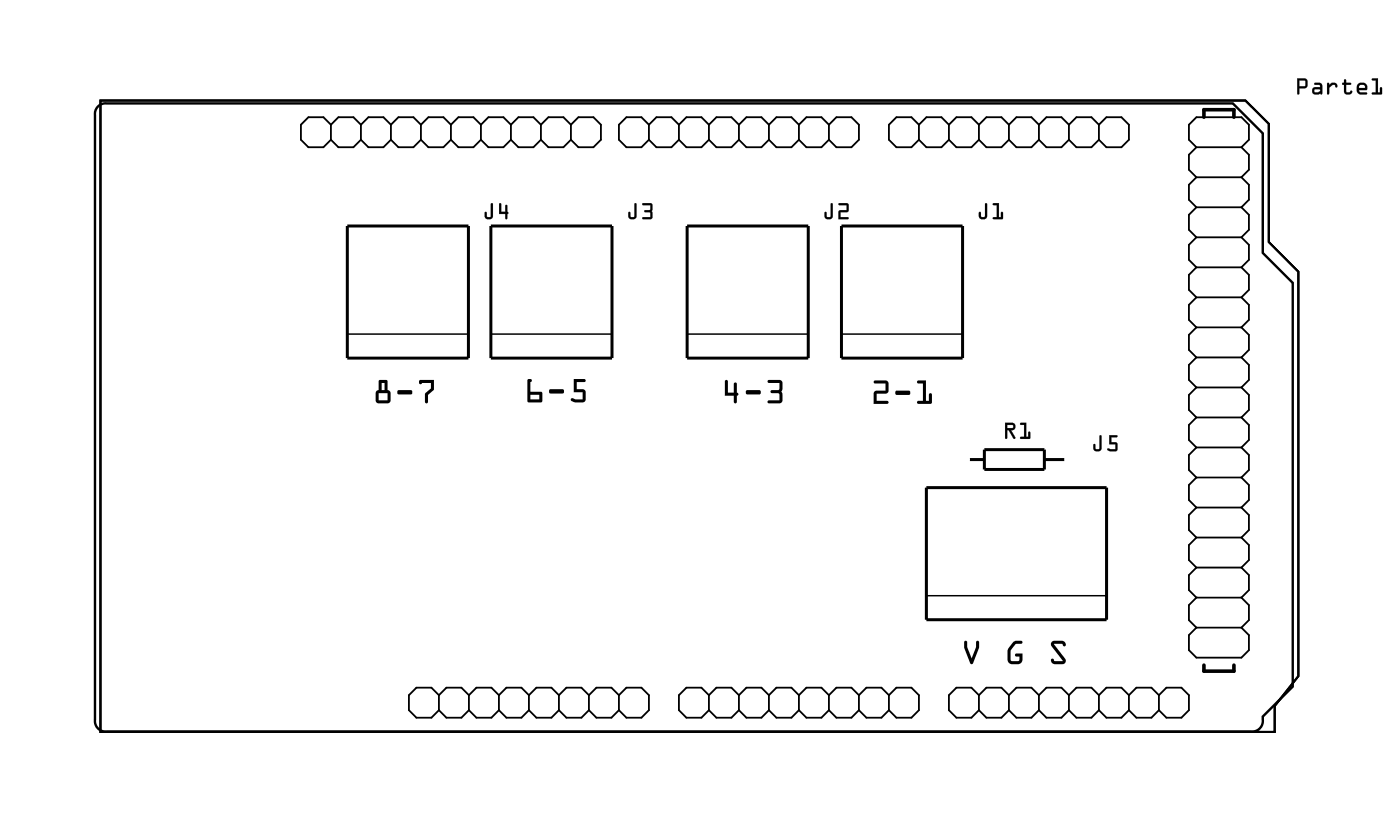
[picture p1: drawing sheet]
<svg xmlns="http://www.w3.org/2000/svg" width="119mm" height="71mm" viewBox="0 0 119 71" stroke-linecap="round" stroke-linejoin="round" font-family="sans-serif">
<path d="M8.5 8.5h97l2 2v10l2.5 2.5v34.2l-2 2.5v2.3h-99.5zM8.6 8.6h96.8l2 1.9v10l2.5 2.5v34.2l-2 2.5v2.2h-99.3z" fill="none" stroke="#000" stroke-width=".08"/>
<g fill="#000">
<path d="M41.6 17.2l.1 .1v1a.37 .37 0 0 1-.3 .3 .37 .37 0 0 1-.4-.3v-.3a.1 .1 0 0 1 .1-.1 .1 .1 0 0 1 .1 .1v.3h.3zM41.6 17.2v1.1l-.4 .1-.1-.5v.1l-.1 .3a.35 .35 0 0 0 .4 .2 .35 .35 0 0 0 .3-.2v-1zM42.3 17.2h.1v.7h.4v-.5a.1 .1 0 0 1 .1-.1 .1 .1 0 0 1 .1 .1v.5a.09 .09 0 0 1 .1 .1 .09 .09 0 0 1-.1 .1v.4a.1 .1 0 0 1-.1 .1 .1 .1 0 0 1-.1-.1v-.4h-.6zM42.3 17.2v.9h.5v.4h.1v-.4l.1-.1-.1-.1v-.5h-.1v.5h-.4v-.7z"/>
<path d="M41.6 17.2l.1 .1v1a.36 .36 0 0 1-.3 .3 .36 .36 0 0 1-.4-.3v-.3l.1-.1 .1 .1v.3h.4zM42.3 17.2h.1v.7h.4v-.5h.1l.1 .5v.1v.1l-.1 .4h-.1v-.4h-.5z"/>
<path d="M53.7 17.2l.2 .1v1a.37 .37 0 0 1-.4 .3 .37 .37 0 0 1-.3-.3v-.3a.1 .1 0 0 1 .1-.1 .1 .1 0 0 1 .1 .1v.3h.3zM53.7 17.2v1.1l-.3 .1-.1-.5-.1 .1v.3a.35 .35 0 0 0 .3 .2 .35 .35 0 0 0 .4-.2v-1zM54.4 17.2h.7l.2 .2-.1 .5v.5l-.1 .2h-.6a.1 .1 0 0 1-.1-.1 .1 .1 0 0 1 .1-.1h.6l-.1-.4h-.4a.1 .1 0 0 1-.1-.1 .1 .1 0 0 1 .1-.1l.4-.1 .1-.3h-.7zM54.4 17.2v.1l.7 .1-.1 .4h-.4v.1l.4 .1 .1 .4h-.6l-.1 .1h.7l.1-.1v-.5v-.6l-.1-.1z"/>
<path d="M53.7 17.2l.2 .1v1a.36 .36 0 0 1-.4 .3 .36 .36 0 0 1-.3-.3v-.3l.1-.1 .1 .1v.3h.3zM54.4 17.2h.7l.1 .1v.6v.5l-.1 .1h-.7l.1-.1h.6l-.1-.4-.4-.1h-.1l.1-.1 .4-.1 .1-.3h-.7z"/>
<path d="M70.3 17.2l.2 .1v1a.37 .37 0 0 1-.3 .3 .37 .37 0 0 1-.4-.3v-.3a.1 .1 0 0 1 .1-.1 .1 .1 0 0 1 .1 .1v.3h.3zM70.4 17.2l-.1 1.1-.3 .1-.1-.5-.1 .1v.3a.35 .35 0 0 0 .4 .2 .35 .35 0 0 0 .3-.2v-1zM71 17.2h.7l.2 .1-.1 .6-.6 .1v.4h.6a.1 .1 0 0 1 .1 .1 .1 .1 0 0 1-.1 .1h-.8v-.8h.7v-.4h-.7zM71 17.2v.1l.7 .1v.4h-.7v.7h.8v-.1h-.6v-.5h.6v-.6l-.1-.1z"/>
<path d="M70.4 17.2l.1 .1v1a.36 .36 0 0 1-.3 .3 .36 .36 0 0 1-.4-.3v-.3l.1-.1 .1 .1v.3h.3zM71 17.2h.7l.1 .1v.6l-.6 .1v.4h.6v.1h-.8v-.7h.7v-.4h-.7z"/>
<path d="M83.4 17.2l.2 .1v1a.37 .37 0 0 1-.4 .3 .37 .37 0 0 1-.3-.3v-.3a.1 .1 0 0 1 .1-.1 .1 .1 0 0 1 .1 .1v.3h.3zM83.4 17.2v1.1l-.3 .1-.1-.5-.1 .1v.3a.35 .35 0 0 0 .3 .2 .35 .35 0 0 0 .4-.2v-1zM84.1 17.2h.5v1.2h.1v-.4a.1 .1 0 0 1 .1-.1 .1 .1 0 0 1 .1 .1v.5l-.8 .1a.1 .1 0 0 1-.1-.1 .1 .1 0 0 1 .1-.1h.3v-1h-.3zM84.1 17.2v.1l.3 .1v1h-.3v.1h.8v-.6l-.1 .1v.4h-.2v-1.2z"/>
<path d="M83.4 17.2l.2 .1v1a.36 .36 0 0 1-.4 .3 .36 .36 0 0 1-.3-.3v-.3l.1-.1v.1l.1 .3h.3zM84.1 17.2h.5v1.2h.1l.1-.4 .1-.1v.6h-.8v-.1h.3v-1h-.3z"/>
<path d="M109.8 6.6h.7l.2 .3-.1 .5-.6 .1v.4a.1 .1 0 0 1-.1 .1 .1 .1 0 0 1-.1-.1zM109.8 6.6v1.3l.1 .1 .1-.1v-.4l.6-.1 .1-.5-.2-.2zM110 6.8v.5h.5v-.5zM110 6.8h.5v.5h-.5zM111.3 7h.4l.2 .1 .1 .2v.6a.09 .09 0 0 1-.1 .1 .09 .09 0 0 1-.1-.1l-.4 .1a.32 .32 0 0 1-.3-.3 .32 .32 0 0 1 .3-.3h.4l-.1-.2h-.4zM111.3 7v.2h.5v.2h-.4a.31 .31 0 0 0-.3 .3 .31 .31 0 0 0 .3 .3l.4-.1 .1 .1v-.7l-.1-.3zM111.3 7.6v.2h.3l.2-.1-.1-.1zM111.3 7.6l.4-.1 .1 .2-.2 .1h-.3zM112.4 7h.1v.2l.2-.2a.33 .33 0 0 1 .4 0 .33 .33 0 0 1 .1 .4 .14 .14 0 0 1-.2 0 .14 .14 0 0 1 0-.2h-.2l-.3 .2v.5a.1 .1 0 0 1-.1 .1 .1 .1 0 0 1-.1-.1zM112.4 7v1l.1-.1v-.5l.3-.2h.2l.2 .2a.23 .23 0 0 0 0-.3 .23 .23 0 0 0-.2-.1h-.3l-.2 .2v-.2zM113.8 6.7l.2 .1v.2h.3a.1 .1 0 0 1 .1 .1 .1 .1 0 0 1-.1 .1h-.3v.6h.2l.2-.1h.1a.21 .21 0 0 1 0 .2 .21 .21 0 0 1-.3 .1h-.2l-.2-.2v-.6h-.1l-.1-.1 .2-.1zM113.8 6.7v.3l-.2 .1v.1h.2v.5a.37 .37 0 0 0 .3 .3 .37 .37 0 0 0 .4-.2l-.1-.1-.1 .1h-.3v-.6h.3l.1-.1-.1-.1h-.3v-.2zM115 7.1l.2-.1h.3l.2 .1 .1 .2-.1 .3h-.6l.1 .2h.5a.1 .1 0 0 1 .1 .1 .1 .1 0 0 1-.1 .1h-.5l-.2-.1-.1-.2zM115 7.1l-.1 .6 .1 .2 .2 .1h.5v-.2h-.5l-.2-.1v-.1h.7v-.3l-.1-.2-.4-.1zM115.1 7.3v.1h.5l-.1-.2zM115.1 7.2h.4l.1 .3h-.6zM116.2 6.7l.5-.1v1.2h.1v-.3a.1 .1 0 0 1 .1-.1 .1 .1 0 0 1 .1 .1v.5h-.8a.1 .1 0 0 1-.1-.1 .1 .1 0 0 1 .1-.1h.3v-1h-.3zM116.2 6.7v.1h.3v1h-.3v.1l.8 .1v-.6h-.1l-.1 .4h-.1v-1.2z"/>
<path d="M109.8 6.6l.7 .1 .2 .2-.1 .5-.6 .1v.4l-.1 .1-.1-.1zM110 6.8v.5h.5v-.5zM111.3 7h.5l.2 .3-.1 .7-.1-.1-.4 .1a.32 .32 0 0 1-.3-.3 .32 .32 0 0 1 .3-.3h.4v-.2h-.5zM111.3 7.6v.2h.3l.2-.1-.1-.1zM112.4 7h.1v.2l.2-.2a.33 .33 0 0 1 .4 0 .33 .33 0 0 1 .1 .3 .12 .12 0 0 1-.1 .1 .12 .12 0 0 1-.1-.2h-.2l-.3 .2v.5l-.1 .1zM113.8 6.7l.2 .1v.2h.3l.1 .1-.1 .1h-.3v.6h.3l.1-.1h.1a.35 .35 0 0 1-.4 .3 .35 .35 0 0 1-.3-.3v-.5h-.1l-.1-.1 .2-.1zM115 7.1l.2-.1h.3l.2 .1 .1 .2-.1 .3-.6 .1 .1 .1h.5v.2h-.5l-.2-.1-.1-.2zM115.1 7.3v.1h.5l-.1-.2zM116.2 6.7l.5-.1v1.2h.1v-.4h.2v.6l-.8-.1v-.1h.3v-1h-.3z"/>
<path d="M32.1 32.2l.6-.1 .1 .1v.8l.2 .1 .1 .2v.6l-.2 .2h-.8l-.3-.1v-.7l.1-.2 .2-.1zM32.1 32.2v.8l-.2 .1-.1 .2v.7l.3 .1h.8l.2-.2v-.6l-.1-.2-.2-.1v-.8l-.1-.1zM32.1 33.3v.6h.7v-.6zM32.1 33.3h.7v.6h-.7zM32.3 32.4v.6h.3v-.6zM32.3 32.4h.3v.6h-.3zM33.7 33h1.1a.19 .19 0 0 1 .1 .2 .19 .19 0 0 1-.1 .2h-1.1l-.1-.2zM33.7 33l-.1 .2 .1 .2h1.1a.19 .19 0 0 0 .1-.2 .19 .19 0 0 0-.1-.2zM35.5 32.2l1.2-.1v.9l-.5 .4v.6a.13 .13 0 0 1-.1 .1 .13 .13 0 0 1-.1-.1v-.7l.5-.4v-.5h-.8a.13 .13 0 0 1-.1 .1 .13 .13 0 0 1-.1-.1zM35.5 32.2v.2a.13 .13 0 0 0 .1 .1 .13 .13 0 0 0 .1-.1h.8v.5l-.5 .4v.7a.13 .13 0 0 0 .1 .1 .13 .13 0 0 0 .1-.1v-.6l.5-.4v-.9z"/>
<path d="M32.1 32.2l.6-.1 .1 .1v.8l.2 .1 .1 .2v.6l-.2 .2h-.8l-.3-.1v-.7l.1-.2 .2-.1zM32.1 33.3v.6h.7v-.6zM32.3 32.4v.6h.3v-.6zM33.7 33h1.1a.19 .19 0 0 1 .1 .2 .19 .19 0 0 1-.1 .2h-1.1l-.1-.2zM35.5 32.2l1.2-.1v.9l-.5 .4v.6a.13 .13 0 0 1-.1 .1 .13 .13 0 0 1-.1-.1v-.7l.5-.4v-.5h-.8a.13 .13 0 0 1-.1 .1 .13 .13 0 0 1-.1-.1z"/>
<path d="M44.7 32.1h.2a.13 .13 0 0 1 .1 .1 .13 .13 0 0 1-.1 .1v.8h.9l.1 .1v.7l-.1 .1h-1h-.1zM44.7 32.1v1.9h.1h1l.1-.1v-.7l-.1-.1h-.9v-.8a.13 .13 0 0 0 .1-.1 .13 .13 0 0 0-.1-.1zM44.9 33.4v.4h.8v-.4zM44.9 33.4h.8v.4h-.8zM46.5 33l1.1-.1a.19 .19 0 0 1 .2 .2 .19 .19 0 0 1-.2 .2h-1l-.1-.1zM46.5 33v.2l.1 .1h1a.19 .19 0 0 0 .2-.2 .19 .19 0 0 0-.2-.2zM48.6 32.1h.9a.13 .13 0 0 1 .1 .1 .13 .13 0 0 1-.1 .1h-.7v.6l.7 .1 .1 .2v.7l-.3 .1h-.7a.17 .17 0 0 1-.3-.1 .17 .17 0 0 1 .2-.2l.2 .1h.6v-.6h-.7zM48.6 32.1v1.1h.7v.6h-.6l-.2-.1a.13 .13 0 0 0-.2 .1 .13 .13 0 0 0 .1 .1l.3 .1h.6l.3-.1v-.7l-.1-.2-.7-.1v-.6h.7a.13 .13 0 0 0 .1-.1 .13 .13 0 0 0-.1-.1z"/>
<path d="M44.7 32.1h.2a.13 .13 0 0 1 .1 .1 .13 .13 0 0 1-.1 .1v.8h.9l.1 .1v.7l-.1 .1h-1h-.1zM44.9 33.4v.4h.8v-.4zM46.5 33l1.1-.1a.19 .19 0 0 1 .2 .2 .19 .19 0 0 1-.2 .2h-1l-.1-.1zM48.6 32.1h.9a.13 .13 0 0 1 .1 .1 .13 .13 0 0 1-.1 .1h-.7v.6l.7 .1 .1 .2v.7l-.3 .1h-.7a.17 .17 0 0 1-.3-.1 .17 .17 0 0 1 .2-.2l.2 .1h.6v-.6h-.7z"/>
<path d="M61.4 32.2h.2v1h.5v-.7a.13 .13 0 0 1 .2-.1 .13 .13 0 0 1 .1 .1v.7a.13 .13 0 0 1 .1 .1 .13 .13 0 0 1-.1 .2v.5a.13 .13 0 0 1-.1 .1 .13 .13 0 0 1-.2-.1v-.5h-.7zM61.4 32.2v1.3h.7v.5a.13 .13 0 0 0 .2 .1 .13 .13 0 0 0 .1-.1v-.5a.13 .13 0 0 0 .1-.2 .13 .13 0 0 0-.1-.1v-.7a.13 .13 0 0 0-.1-.1 .13 .13 0 0 0-.2 .1v.7h-.5v-1zM63.2 33h1.1a.19 .19 0 0 1 .1 .2 .19 .19 0 0 1-.1 .2h-1.1l-.1-.2zM63.2 33l-.1 .2 .1 .2h1.1a.19 .19 0 0 0 .1-.2 .19 .19 0 0 0-.1-.2zM65 32.2l1-.1 .2 .1a.92 .92 0 0 1 0 .8l-.1 .1 .1 .2a.92 .92 0 0 1 0 .7l-.2 .1h-.9a.13 .13 0 0 1-.1-.1 .13 .13 0 0 1 .1-.1h.9v-.6h-.6a.14 .14 0 0 1-.2-.2 .13 .13 0 0 1 .2-.1h.6v-.6h-.9zM65 32.2l.1 .2h.9v.6h-.6a.13 .13 0 0 0-.2 .1 .14 .14 0 0 0 .2 .2h.6v.6h-.9a.13 .13 0 0 0-.1 .1 .13 .13 0 0 0 .1 .1h.9l.2-.1a.92 .92 0 0 0 0-.7l-.1-.2 .1-.1a.92 .92 0 0 0 0-.8l-.2-.1z"/>
<path d="M61.4 32.2h.2v1h.5v-.7a.13 .13 0 0 1 .2-.1 .13 .13 0 0 1 .1 .1v.7a.13 .13 0 0 1 .1 .1 .13 .13 0 0 1-.1 .2v.5a.13 .13 0 0 1-.1 .1 .13 .13 0 0 1-.2-.1v-.5h-.7zM63.2 33h1.1a.19 .19 0 0 1 .1 .2 .19 .19 0 0 1-.1 .2h-1.1l-.1-.2zM65 32.2l1-.1 .2 .1a.92 .92 0 0 1 0 .8l-.1 .1 .1 .2a.92 .92 0 0 1 0 .7l-.2 .1h-.9a.13 .13 0 0 1-.1-.1 .13 .13 0 0 1 .1-.1h.9v-.6h-.6a.14 .14 0 0 1-.2-.2 .13 .13 0 0 1 .2-.1h.6v-.6h-.9z"/>
<path d="M74 32.2h1l.2 .1v.8v.1l-.2 .1h-.8v.6h.9a.13 .13 0 0 1 .1 .1 .13 .13 0 0 1-.1 .2h-1.1v-.9v-.2l.2-.1 .8 .1v-.7h-1zM74 32.2v.2h1v.7h-1v.2v.9h1.1a.13 .13 0 0 0 .1-.2 .13 .13 0 0 0-.1-.1h-.9v-.6h.8l.2-.1v-.1v-.8l-.2-.1zM75.8 33.1l1.1-.1a.19 .19 0 0 1 .2 .2 .19 .19 0 0 1-.2 .2h-1l-.1-.1zM75.8 33.1v.2l.1 .1h1a.19 .19 0 0 0 .2-.2 .19 .19 0 0 0-.2-.2zM77.7 32.2h.7v1.7h.2v-.5a.13 .13 0 0 1 .2-.1 .13 .13 0 0 1 .1 .1v.7l-1.1 .1a.14 .14 0 0 1-.2-.2 .13 .13 0 0 1 .2-.1h.3v-1.5h-.4zM77.7 32.2v.2h.4v1.5h-.3a.13 .13 0 0 0-.2 .1 .14 .14 0 0 0 .2 .2h1l.1-.2v-.6a.13 .13 0 0 0-.1-.1 .13 .13 0 0 0-.2 .1v.5h-.2v-1.7z"/>
<path d="M74 32.2h1l.2 .1v.8v.1l-.2 .1h-.8v.6h.9a.13 .13 0 0 1 .1 .1 .13 .13 0 0 1-.1 .2h-1.1v-.9v-.2h.2h.8v-.7h-1zM75.8 33.1l1.1-.1a.19 .19 0 0 1 .2 .2 .19 .19 0 0 1-.2 .2h-1l-.1-.1zM77.7 32.2h.7v1.7h.2v-.5a.13 .13 0 0 1 .2-.1 .13 .13 0 0 1 .1 .1v.6l-.1 .2h-1a.14 .14 0 0 1-.2-.2 .13 .13 0 0 1 .2-.1h.3v-1.5h-.4z"/>
<path d="M85.1 35.8h.6a.32 .32 0 0 1 .3 .3 .32 .32 0 0 1-.4 .3l.4 .6a.1 .1 0 0 1-.1 .1 .1 .1 0 0 1-.1 0l-.4-.7h-.1v.6a.1 .1 0 0 1-.1 .1 .1 .1 0 0 1-.1-.1zM85.1 35.8l.1 1.3 .1-.1v-.6h.1l.4 .7h.2l-.4-.7a.31 .31 0 0 0 .4-.3 .31 .31 0 0 0-.3-.3zM85.3 35.9v.3h.5l-.1-.2zM85.3 35.9h.4l.1 .3h-.5zM86.4 35.8h.5v1.2h.2l-.1-.4a.1 .1 0 0 1 .1-.1 .1 .1 0 0 1 .1 .1v.5h-.8a.1 .1 0 0 1 0-.1 .1 .1 0 0 1 0-.1l.3 .1v-1.1h-.3zM86.4 35.8v.1h.3v1.1h-.3v.1h.8v-.6l-.1 .1v.4h-.2v-1.2z"/>
<path d="M85.1 35.8h.6a.32 .32 0 0 1 .3 .3 .32 .32 0 0 1-.4 .3l.4 .7h-.2l-.4-.7h-.1v.6l-.1 .1zM85.3 35.9v.3h.5l-.1-.2zM86.4 35.8h.5v1.2h.2v-.4l.1-.1v.6h-.8v-.1h.3v-1.1h-.3z"/>
<path d="M93.1 36.8l.2 .1v1a.37 .37 0 0 1-.4 .3 .37 .37 0 0 1-.3-.3v-.3a.1 .1 0 0 1 .1-.1 .1 .1 0 0 1 .1 .1v.4h.3zM93.1 36.9v1.1h-.3l-.1-.4h-.1v.3a.35 .35 0 0 0 .3 .3 .35 .35 0 0 0 .4-.3v-1zM93.9 36.8h.6a.1 .1 0 0 1 .1 .1 .1 .1 0 0 1-.1 .1h-.4v.4l.5 .1v.6l-.2 .1-.6-.1a.1 .1 0 0 1-.1-.1 .11 .11 0 0 1 .2-.1l.5 .1v-.4h-.5zM93.9 36.8v.8h.5v.4l-.6-.1v.2l.2 .1h.5l.1-.2v-.5l-.1-.1h-.4v-.4h.5v-.1z"/>
<path d="M93.1 36.8l.2 .1v1a.36 .36 0 0 1-.4 .3 .36 .36 0 0 1-.3-.3v-.3h.1l.1 .4 .3-.1zM93.9 36.8h.6l.1 .1-.1 .1h-.4v.4h.4l.1 .1v.6l-.2 .1h-.4a.15 .15 0 0 1-.2 0 .16 .16 0 0 1 .1-.3l.5 .1v-.4h-.5z"/>
<path d="M81.7 54.2l.2 .1v.4l.4 1 .3-1v-.4a.13 .13 0 0 1 .2-.1 .13 .13 0 0 1 .1 .1v.5l-.5 1.3-.1 .1-.2-.1-.5-1.3zM81.7 54.2l-.1 .6 .5 1.3 .2 .1 .1-.1 .5-1.3v-.5a.13 .13 0 0 0-.1-.1 .13 .13 0 0 0-.2 .1v.4l-.3 1-.4-1v-.4zM85.8 54.4l.1-.2h.5a.13 .13 0 0 1 .2 .1 .14 .14 0 0 1-.2 .2h-.4l-.4 .5v.9h.7v-.4h-.2a.13 .13 0 0 1-.2-.1 .13 .13 0 0 1 .2-.1h.5v.5a.39 .39 0 0 1-.4 .4h-.5a.38 .38 0 0 1-.4-.4v-.9zM85.8 54.4a1.44 1.44 0 0 0-.4 1.7 1.01 1.01 0 0 0 1.1 0l.1-.3v-.5h-.5a.13 .13 0 0 0-.2 .1 .13 .13 0 0 0 .2 .1h.2v.4h-.7v-.9l.4-.5h.4a.14 .14 0 0 0 .2-.2 .13 .13 0 0 0-.2-.1h-.3zM89.1 54.3l.2-.1h.6a.29 .29 0 0 1 .3 .1 .29 .29 0 0 1 0 .4l-.2-.1-.1-.1h-.7l1 1.4-.1 .3h-.8a.29 .29 0 0 1-.3-.2 .29 .29 0 0 1 .1-.3l.1 .1 .1 .1h.7l-1-1.2v-.2zM89.1 54.3l-.1 .2v.2l1 1.2h-.7a.14 .14 0 0 0-.1-.2 .14 .14 0 0 0-.2 .1 .35 .35 0 0 0 .3 .4h.8l.1-.2v-.3l-1-1.2h.8a.14 .14 0 0 0 .1 .2 .14 .14 0 0 0 .1-.1 .35 .35 0 0 0-.3-.4h-.6z"/>
<path d="M81.7 54.2l.2 .1v.4l.4 1 .3-1v-.4a.13 .13 0 0 1 .2-.1 .13 .13 0 0 1 .1 .1v.5l-.5 1.3-.1 .1-.2-.1-.5-1.3zM85.8 54.4l.1-.2h.5a.13 .13 0 0 1 .2 .1 .14 .14 0 0 1-.2 .2h-.4l-.4 .5v.9h.7v-.4h-.2a.13 .13 0 0 1-.2-.1 .13 .13 0 0 1 .2-.1h.5v.5a.39 .39 0 0 1-.4 .4h-.5a.38 .38 0 0 1-.4-.4 1.36 1.36 0 0 1 .5-1.4zM89.1 54.3l.2-.1h.6a.29 .29 0 0 1 .3 .1 .29 .29 0 0 1 0 .4l-.2-.1-.1-.1h-.7l1 1.4-.1 .3h-.8a.29 .29 0 0 1-.3-.2 .29 .29 0 0 1 .1-.3l.1 .1 .1 .1h.7l-1-1.2v-.2z"/>
</g>
<path d="M8.2 9.1a.9 .9 0 0 1 .8-.4h95.4l2.5 2.6v10.1l2.6 2.5v34.2l-2.6 2.5a.97 .97 0 0 1-1 1.3h-96.9a.9 .9 0 0 1-1-1v-51.2l.1-.3z" fill="none" stroke="#000" stroke-width=".2"/>
<path d="M101.9 9.9v-.6h2.6v.6M101.9 56.3v.5h2.6v-.5" fill="none" stroke="#000" stroke-width=".3"/>
<g fill="none" stroke="#000" stroke-width=".15">
<path d="M28 10.6l-.6-.7h-1.3l-.6 .7v1.2l.6 .7h1.3l.6-.7M28 11.8l.7 .7h1.2l.7-.7M28 10.6l.7-.7h1.2l.7 .7M28 10.6v1.2M30.6 11.8l.6 .7h1.3l.6-.7M30.6 10.6l.6-.7h1.3l.6 .7M30.6 10.6v1.2M33.1 11.8l.6 .7h1.3l.6-.7M33.1 10.6l.6-.7h1.3l.6 .7M33.1 10.6v1.2M35.6 11.8l.7 .7h1.2l.7-.7M35.6 10.6l.7-.7h1.2l.7 .7"/>
<path d="M35.6 10.6v1.2M38.2 11.8l.6 .7h1.3l.6-.7M38.2 10.6l.6-.7h1.3l.6 .7M38.2 10.6v1.2M40.7 11.8l.7 .7h1.2l.7-.7M40.7 10.6l.7-.7h1.2l.7 .7M40.7 10.6v1.2M43.3 11.8l.6 .7h1.3l.6-.7M43.3 10.6l.6-.7h1.3l.6 .7M43.3 10.6v1.2M45.8 11.8l.6 .7h1.3l.6-.7M45.8 10.6l.6-.7h1.3l.6 .7"/>
<path d="M45.8 10.6v1.2M48.3 10.6l.7-.7h1.2l.7 .7v1.2l-.7 .7h-1.2l-.7-.7M48.3 10.6v1.2M54.9 10.6l-.6-.7h-1.3l-.6 .7v1.2l.6 .7h1.3l.6-.7M54.9 11.8l.7 .7h1.2l.7-.7M54.9 10.6l.7-.7h1.2l.7 .7M54.9 10.6v1.2M57.5 10.6v1.2M57.5 11.8l.6 .7h1.3l.6-.7M57.5 10.6l.6-.7h1.3l.6 .7M60 10.6v1.2M60 11.8l.7 .7h1.2l.7-.7"/>
<path d="M60 10.6l.7-.7h1.2l.7 .7M62.6 10.6v1.2M62.6 11.8l.6 .7h1.3l.6-.7M62.6 10.6l.6-.7h1.3l.6 .7M65.1 10.6v1.2M65.1 11.8l.6 .7h1.3l.6-.7M65.1 10.6l.6-.7h1.3l.6 .7M67.6 10.6v1.2M67.6 11.8l.7 .7h1.2l.7-.7M67.6 10.6l.7-.7h1.2l.7 .7M70.2 10.6l.6-.7h1.3l.6 .7v1.2l-.6 .7h-1.3l-.6-.7M70.2 10.6v1.2"/>
<path d="M77.8 10.6l-.6-.7h-1.3l-.6 .7v1.2l.6 .7h1.3l.6-.7M77.8 10.6v1.2M77.8 11.8l.6 .7h1.3l.6-.7M77.8 10.6l.6-.7h1.3l.6 .7M80.3 10.6v1.2M80.3 11.8l.7 .7h1.2l.7-.7M80.3 10.6l.7-.7h1.2l.7 .7M82.9 10.6v1.2M82.9 11.8l.6 .7h1.3l.6-.7M82.9 10.6l.6-.7h1.3l.6 .7M85.4 10.6v1.2M85.4 11.8l.7 .7h1.2l.7-.7"/>
<path d="M85.4 10.6l.7-.7h1.2l.7 .7M88 10.6v1.2M88 11.8l.6 .7h1.3l.6-.7M88 10.6l.6-.7h1.3l.6 .7M90.5 10.6v1.2M90.5 11.8l.6 .7h1.3l.6-.7M90.5 10.6l.6-.7h1.3l.6 .7M93 10.6l.7-.7h1.2l.7 .7v1.2l-.7 .7h-1.2l-.7-.7M93 10.6v1.2M101.3 12.5l-.6-.7v-1.2l.6-.7h3.8l.6 .7v1.2l-.6 .7M101.3 12.5l-.6 .6v1.3l.6 .6M101.3 15l-.6 .6v1.3l.6 .6"/>
<path d="M101.3 17.5l-.6 .7v1.2l.6 .7M101.3 12.5h3.8M101.3 15h3.8M101.3 17.5h3.8M105.1 17.5l.6 .7v1.2l-.6 .7M105.1 12.5l.6 .6v1.3l-.6 .6M105.1 15l.6 .6v1.3l-.6 .6M101.3 37.9l-.6 .6v1.3l.6 .6M101.3 20.1l-.6 .6v1.3l.6 .6M101.3 22.6l-.6 .7v1.2l.6 .7M101.3 25.2l-.6 .6v1.3l.6 .6M101.3 27.7l-.6 .6v1.3l.6 .6"/>
<path d="M101.3 30.2l-.6 .7v1.2l.6 .7M101.3 32.8l-.6 .6v1.3l.6 .6M101.3 35.3l-.6 .7v1.2l.6 .7M101.3 20.1h3.8M101.3 22.6h3.8M101.3 25.2h3.8M101.3 27.7h3.8M101.3 30.2h3.8M101.3 32.8h3.8M101.3 35.3h3.8M101.3 37.9h3.8M105.1 35.3l.6 .7v1.2l-.6 .7"/>
<path d="M105.1 37.9l.6 .6v1.3l-.6 .6M105.1 27.7l.6 .6v1.3l-.6 .6M105.1 30.2l.6 .7v1.2l-.6 .7M105.1 20.1l.6 .6v1.3l-.6 .6M105.1 22.6l.6 .7v1.2l-.6 .7M105.1 25.2l.6 .6v1.3l-.6 .6M105.1 32.8l.6 .6v1.3l-.6 .6M37.2 58.8l-.7-.6h-1.2l-.7 .6v1.3l.7 .6h1.2l.7-.6M37.2 58.8l.6-.6h1.3l.6 .6M37.2 58.8v1.3M39.7 58.8l.6-.6h1.3l.6 .6M39.7 58.8v1.3"/>
<path d="M42.2 58.8l.7-.6h1.2l.7 .6M42.2 58.8v1.3M44.8 58.8l.6-.6h1.3l.6 .6M44.8 58.8v1.3M47.3 58.8l.7-.6h1.2l.7 .6M47.3 58.8v1.3M49.9 58.8l.6-.6h1.3l.6 .6M49.9 58.8v1.3M52.4 58.8l.6-.6h1.3l.6 .6v1.3l-.6 .6h-1.3l-.6-.6M52.4 58.8v1.3M60 58.8l-.6-.6h-1.3l-.6 .6v1.3l.6 .6h1.3l.6-.6M60 58.8l.7-.6h1.2l.7 .6"/>
<path d="M60 58.8v1.3M62.6 58.8l.6-.6h1.3l.6 .6M62.6 58.8v1.3M65.1 58.8l.6-.6h1.3l.6 .6M65.1 58.8v1.3M67.6 58.8l.7-.6h1.2l.7 .6M67.6 58.8v1.3M70.2 58.8l.6-.6h1.3l.6 .6M70.2 58.8v1.3M72.7 58.8l.7-.6h1.2l.7 .6M72.7 58.8v1.3M75.3 58.8l.6-.6h1.3l.6 .6v1.3l-.6 .6h-1.3l-.6-.6"/>
<path d="M75.3 58.8v1.3M82.9 58.8l-.7-.6h-1.2l-.7 .6v1.3l.7 .6h1.2l.7-.6M82.9 58.8l.6-.6h1.3l.6 .6M82.9 58.8v1.3M85.4 58.8l.7-.6h1.2l.7 .6M85.4 58.8v1.3M88 58.8l.6-.6h1.3l.6 .6M88 58.8v1.3M90.5 58.8l.6-.6h1.3l.6 .6M90.5 58.8v1.3M93 58.8l.7-.6h1.2l.7 .6M93 58.8v1.3"/>
<path d="M95.6 58.8l.6-.6h1.3l.6 .6M95.6 58.8v1.3M98.1 58.8l.7-.6h1.2l.7 .6v1.3l-.7 .6h-1.2l-.7-.6M98.1 58.8v1.3M101.3 50.6l-.6 .6v1.3l.6 .6M101.3 53.1l-.6 .6v1.3l.6 .6h3.8l.6-.6v-1.3l-.6-.6M101.3 48l-.6 .7v1.2l.6 .7M101.3 42.9l-.6 .7v1.2l.6 .7M101.3 45.5l-.6 .6v1.3l.6 .6M101.3 40.4l-.6 .6v1.3l.6 .6M101.3 40.4h3.8M101.3 42.9h3.8"/>
<path d="M101.3 45.5h3.8M101.3 48h3.8M101.3 50.6h3.8M101.3 53.1h3.8M105.1 50.6l.6 .6v1.3l-.6 .6M105.1 48l.6 .7v1.2l-.6 .7M105.1 45.5l.6 .6v1.3l-.6 .6M105.1 40.4l.6 .6v1.3l-.6 .6M105.1 42.9l.6 .7v1.2l-.6 .7M37.2 60.1l.6 .6h1.3l.6-.6M39.7 60.1l.6 .6h1.3l.6-.6M42.2 60.1l.7 .6h1.2l.7-.6"/>
<path d="M44.8 60.1l.6 .6h1.3l.6-.6M47.3 60.1l.7 .6h1.2l.7-.6M49.9 60.1l.6 .6h1.3l.6-.6M60 60.1l.7 .6h1.2l.7-.6M62.6 60.1l.6 .6h1.3l.6-.6M65.1 60.1l.6 .6h1.3l.6-.6M67.6 60.1l.7 .6h1.2l.7-.6M70.2 60.1l.6 .6h1.3l.6-.6M72.7 60.1l.7 .6h1.2l.7-.6M82.9 60.1l.6 .6h1.3l.6-.6M85.4 60.1l.7 .6h1.2l.7-.6M88 60.1l.6 .6h1.3l.6-.6"/>
<path d="M90.5 60.1l.6 .6h1.3l.6-.6M93 60.1l.7 .6h1.2l.7-.6M95.6 60.1l.6 .6h1.3l.6-.6"/>
</g>
<path d="M29.4 19.1h10.3v11.2h-10.3zM41.6 19.1h10.2v11.2h-10.2zM58.2 19.1h10.2v11.2h-10.2zM71.2 19.1h10.3v11.2h-10.3zM82 38.9h1.3M83.3 38h5.1v1.7h-5.1zM88.4 38.9h1.9M78.4 41.3h15.3v11.1h-15.3z" fill="none" stroke="#000" stroke-width=".25"/>
<path d="M29.4 28.3h10.3M41.6 28.3h10.2M58.2 28.3h10.2M71.2 28.3h10.3M78.4 50.4h15.3" fill="none" stroke="#000" stroke-width=".13"/>
<circle cx="84.2" cy="59.4" r=".57" fill="#fff"/>
<circle cx="84.2" cy="59.4" r=".57" fill="none" stroke="#fff" stroke-width=".54"/>
<circle cx="43.5" cy="59.4" r=".57" fill="#fff"/>
<circle cx="43.5" cy="59.4" r=".57" fill="none" stroke="#fff" stroke-width=".54"/>
<circle cx="86.7" cy="59.4" r=".57" fill="#fff"/>
<circle cx="86.7" cy="59.4" r=".57" fill="none" stroke="#fff" stroke-width=".54"/>
<circle cx="89.2" cy="59.4" r=".57" fill="#fff"/>
<circle cx="89.2" cy="59.4" r=".57" fill="none" stroke="#fff" stroke-width=".54"/>
<circle cx="91.8" cy="59.4" r=".57" fill="#fff"/>
<circle cx="91.8" cy="59.4" r=".57" fill="none" stroke="#fff" stroke-width=".54"/>
<circle cx="94.3" cy="59.4" r=".57" fill="#fff"/>
<circle cx="94.3" cy="59.4" r=".57" fill="none" stroke="#fff" stroke-width=".54"/>
<circle cx="101.9" cy="23.9" r=".66" fill="#fff"/>
<circle cx="101.9" cy="23.9" r=".66" fill="none" stroke="#fff" stroke-width=".62" stroke-linecap="butt"/>
<circle cx="96.9" cy="59.4" r=".57" fill="#fff"/>
<circle cx="96.9" cy="59.4" r=".57" fill="none" stroke="#fff" stroke-width=".54"/>
<circle cx="99.4" cy="59.4" r=".57" fill="#fff"/>
<circle cx="99.4" cy="59.4" r=".57" fill="none" stroke="#fff" stroke-width=".54"/>
<circle cx="44.5" cy="11.2" r=".57" fill="#fff"/>
<circle cx="44.5" cy="11.2" r=".57" fill="none" stroke="#fff" stroke-width=".54"/>
<circle cx="58.8" cy="59.4" r=".57" fill="#fff"/>
<circle cx="58.8" cy="59.4" r=".57" fill="none" stroke="#fff" stroke-width=".54"/>
<circle cx="61.3" cy="59.4" r=".57" fill="#fff"/>
<circle cx="61.3" cy="59.4" r=".57" fill="none" stroke="#fff" stroke-width=".54"/>
<circle cx="63.8" cy="59.4" r=".57" fill="#fff"/>
<circle cx="63.8" cy="59.4" r=".57" fill="none" stroke="#fff" stroke-width=".54"/>
<circle cx="66.4" cy="59.4" r=".57" fill="#fff"/>
<circle cx="66.4" cy="59.4" r=".57" fill="none" stroke="#fff" stroke-width=".54"/>
<circle cx="101.9" cy="44.2" r=".66" fill="#fff"/>
<circle cx="101.9" cy="44.2" r=".66" fill="none" stroke="#fff" stroke-width=".62" stroke-linecap="butt"/>
<circle cx="68.9" cy="59.4" r=".57" fill="#fff"/>
<circle cx="68.9" cy="59.4" r=".57" fill="none" stroke="#fff" stroke-width=".54"/>
<circle cx="71.5" cy="59.4" r=".57" fill="#fff"/>
<circle cx="71.5" cy="59.4" r=".57" fill="none" stroke="#fff" stroke-width=".54"/>
<circle cx="74" cy="59.4" r=".57" fill="#fff"/>
<circle cx="74" cy="59.4" r=".57" fill="none" stroke="#fff" stroke-width=".54"/>
<circle cx="76.5" cy="59.4" r=".57" fill="#fff"/>
<circle cx="76.5" cy="59.4" r=".57" fill="none" stroke="#fff" stroke-width=".54"/>
<circle cx="63.8" cy="11.2" r=".57" fill="#fff"/>
<circle cx="63.8" cy="11.2" r=".57" fill="none" stroke="#fff" stroke-width=".54"/>
<circle cx="101.9" cy="13.7" r=".66" fill="#fff"/>
<circle cx="101.9" cy="13.7" r=".66" fill="none" stroke="#fff" stroke-width=".62" stroke-linecap="butt"/>
<circle cx="101.9" cy="34" r=".66" fill="#fff"/>
<circle cx="101.9" cy="34" r=".66" fill="none" stroke="#fff" stroke-width=".62" stroke-linecap="butt"/>
<circle cx="101.9" cy="54.4" r=".66" fill="#fff"/>
<circle cx="101.9" cy="54.4" r=".66" fill="none" stroke="#fff" stroke-width=".62" stroke-linecap="butt"/>
<circle cx="34.4" cy="11.2" r=".57" fill="#fff"/>
<circle cx="34.4" cy="11.2" r=".57" fill="none" stroke="#fff" stroke-width=".54"/>
<circle cx="53.7" cy="59.4" r=".57" fill="#fff"/>
<circle cx="53.7" cy="59.4" r=".57" fill="none" stroke="#fff" stroke-width=".54"/>
<circle cx="53.7" cy="11.2" r=".57" fill="#fff"/>
<circle cx="53.7" cy="11.2" r=".57" fill="none" stroke="#fff" stroke-width=".54"/>
<circle cx="101.9" cy="18.8" r=".66" fill="#fff"/>
<circle cx="101.9" cy="18.8" r=".66" fill="none" stroke="#fff" stroke-width=".62" stroke-linecap="butt"/>
<circle cx="101.9" cy="29" r=".66" fill="#fff"/>
<circle cx="101.9" cy="29" r=".66" fill="none" stroke="#fff" stroke-width=".62" stroke-linecap="butt"/>
<circle cx="101.9" cy="39.1" r=".66" fill="#fff"/>
<circle cx="101.9" cy="39.1" r=".66" fill="none" stroke="#fff" stroke-width=".62" stroke-linecap="butt"/>
<circle cx="94.3" cy="11.2" r=".57" fill="#fff"/>
<circle cx="94.3" cy="11.2" r=".57" fill="none" stroke="#fff" stroke-width=".54"/>
<circle cx="101.9" cy="49.3" r=".66" fill="#fff"/>
<circle cx="101.9" cy="49.3" r=".66" fill="none" stroke="#fff" stroke-width=".62" stroke-linecap="butt"/>
<circle cx="91.8" cy="11.2" r=".57" fill="#fff"/>
<circle cx="91.8" cy="11.2" r=".57" fill="none" stroke="#fff" stroke-width=".54"/>
<circle cx="89.2" cy="11.2" r=".57" fill="#fff"/>
<circle cx="89.2" cy="11.2" r=".57" fill="none" stroke="#fff" stroke-width=".54"/>
<circle cx="86.7" cy="11.2" r=".57" fill="#fff"/>
<circle cx="86.7" cy="11.2" r=".57" fill="none" stroke="#fff" stroke-width=".54"/>
<circle cx="84.2" cy="11.2" r=".57" fill="#fff"/>
<circle cx="84.2" cy="11.2" r=".57" fill="none" stroke="#fff" stroke-width=".54"/>
<circle cx="81.6" cy="11.2" r=".57" fill="#fff"/>
<circle cx="81.6" cy="11.2" r=".57" fill="none" stroke="#fff" stroke-width=".54"/>
<circle cx="79.1" cy="11.2" r=".57" fill="#fff"/>
<circle cx="79.1" cy="11.2" r=".57" fill="none" stroke="#fff" stroke-width=".54"/>
<circle cx="76.5" cy="11.2" r=".57" fill="#fff"/>
<circle cx="76.5" cy="11.2" r=".57" fill="none" stroke="#fff" stroke-width=".54"/>
<circle cx="29.3" cy="11.2" r=".57" fill="#fff"/>
<circle cx="29.3" cy="11.2" r=".57" fill="none" stroke="#fff" stroke-width=".54"/>
<circle cx="39.4" cy="11.2" r=".57" fill="#fff"/>
<circle cx="39.4" cy="11.2" r=".57" fill="none" stroke="#fff" stroke-width=".54"/>
<circle cx="49.6" cy="11.2" r=".57" fill="#fff"/>
<circle cx="49.6" cy="11.2" r=".57" fill="none" stroke="#fff" stroke-width=".54"/>
<circle cx="38.4" cy="59.4" r=".57" fill="#fff"/>
<circle cx="38.4" cy="59.4" r=".57" fill="none" stroke="#fff" stroke-width=".54"/>
<circle cx="48.6" cy="59.4" r=".57" fill="#fff"/>
<circle cx="48.6" cy="59.4" r=".57" fill="none" stroke="#fff" stroke-width=".54"/>
<circle cx="68.9" cy="11.2" r=".57" fill="#fff"/>
<circle cx="68.9" cy="11.2" r=".57" fill="none" stroke="#fff" stroke-width=".54"/>
<circle cx="58.8" cy="11.2" r=".57" fill="#fff"/>
<circle cx="58.8" cy="11.2" r=".57" fill="none" stroke="#fff" stroke-width=".54"/>
<circle cx="101.9" cy="11.2" r=".66" fill="#fff"/>
<circle cx="101.9" cy="11.2" r=".66" fill="none" stroke="#fff" stroke-width=".62" stroke-linecap="butt"/>
<circle cx="101.9" cy="16.3" r=".66" fill="#fff"/>
<circle cx="101.9" cy="16.3" r=".66" fill="none" stroke="#fff" stroke-width=".62" stroke-linecap="butt"/>
<circle cx="101.9" cy="21.3" r=".66" fill="#fff"/>
<circle cx="101.9" cy="21.3" r=".66" fill="none" stroke="#fff" stroke-width=".62" stroke-linecap="butt"/>
<circle cx="101.9" cy="26.4" r=".66" fill="#fff"/>
<circle cx="101.9" cy="26.4" r=".66" fill="none" stroke="#fff" stroke-width=".62" stroke-linecap="butt"/>
<circle cx="101.9" cy="31.5" r=".66" fill="#fff"/>
<circle cx="101.9" cy="31.5" r=".66" fill="none" stroke="#fff" stroke-width=".62" stroke-linecap="butt"/>
<circle cx="101.9" cy="36.6" r=".66" fill="#fff"/>
<circle cx="101.9" cy="36.6" r=".66" fill="none" stroke="#fff" stroke-width=".62" stroke-linecap="butt"/>
<circle cx="101.9" cy="41.7" r=".66" fill="#fff"/>
<circle cx="101.9" cy="41.7" r=".66" fill="none" stroke="#fff" stroke-width=".62" stroke-linecap="butt"/>
<circle cx="101.9" cy="46.7" r=".66" fill="#fff"/>
<circle cx="101.9" cy="46.7" r=".66" fill="none" stroke="#fff" stroke-width=".62" stroke-linecap="butt"/>
<circle cx="101.9" cy="51.8" r=".66" fill="#fff"/>
<circle cx="101.9" cy="51.8" r=".66" fill="none" stroke="#fff" stroke-width=".62" stroke-linecap="butt"/>
<circle cx="26.7" cy="11.2" r=".57" fill="#fff"/>
<circle cx="26.7" cy="11.2" r=".57" fill="none" stroke="#fff" stroke-width=".54"/>
<circle cx="31.8" cy="11.2" r=".57" fill="#fff"/>
<circle cx="31.8" cy="11.2" r=".57" fill="none" stroke="#fff" stroke-width=".54"/>
<circle cx="36.9" cy="11.2" r=".57" fill="#fff"/>
<circle cx="36.9" cy="11.2" r=".57" fill="none" stroke="#fff" stroke-width=".54"/>
<circle cx="42" cy="11.2" r=".57" fill="#fff"/>
<circle cx="42" cy="11.2" r=".57" fill="none" stroke="#fff" stroke-width=".54"/>
<circle cx="47.1" cy="11.2" r=".57" fill="#fff"/>
<circle cx="47.1" cy="11.2" r=".57" fill="none" stroke="#fff" stroke-width=".54"/>
<circle cx="35.9" cy="59.4" r=".57" fill="#fff"/>
<circle cx="35.9" cy="59.4" r=".57" fill="none" stroke="#fff" stroke-width=".54"/>
<circle cx="41" cy="59.4" r=".57" fill="#fff"/>
<circle cx="41" cy="59.4" r=".57" fill="none" stroke="#fff" stroke-width=".54"/>
<circle cx="46.1" cy="59.4" r=".57" fill="#fff"/>
<circle cx="46.1" cy="59.4" r=".57" fill="none" stroke="#fff" stroke-width=".54"/>
<circle cx="51.1" cy="59.4" r=".57" fill="#fff"/>
<circle cx="51.1" cy="59.4" r=".57" fill="none" stroke="#fff" stroke-width=".54"/>
<circle cx="71.5" cy="11.2" r=".57" fill="#fff"/>
<circle cx="71.5" cy="11.2" r=".57" fill="none" stroke="#fff" stroke-width=".54"/>
<circle cx="66.4" cy="11.2" r=".57" fill="#fff"/>
<circle cx="66.4" cy="11.2" r=".57" fill="none" stroke="#fff" stroke-width=".54"/>
<circle cx="61.3" cy="11.2" r=".57" fill="#fff"/>
<circle cx="61.3" cy="11.2" r=".57" fill="none" stroke="#fff" stroke-width=".54"/>
<circle cx="56.2" cy="11.2" r=".57" fill="#fff"/>
<circle cx="56.2" cy="11.2" r=".57" fill="none" stroke="#fff" stroke-width=".54"/>
<circle cx="104.5" cy="11.2" r=".66" fill="#fff"/>
<circle cx="104.5" cy="11.2" r=".66" fill="none" stroke="#fff" stroke-width=".62" stroke-linecap="butt"/>
<circle cx="104.5" cy="13.7" r=".66" fill="#fff"/>
<circle cx="104.5" cy="13.7" r=".66" fill="none" stroke="#fff" stroke-width=".62" stroke-linecap="butt"/>
<circle cx="104.5" cy="16.3" r=".66" fill="#fff"/>
<circle cx="104.5" cy="16.3" r=".66" fill="none" stroke="#fff" stroke-width=".62" stroke-linecap="butt"/>
<circle cx="104.5" cy="18.8" r=".66" fill="#fff"/>
<circle cx="104.5" cy="18.8" r=".66" fill="none" stroke="#fff" stroke-width=".62" stroke-linecap="butt"/>
<circle cx="104.5" cy="21.3" r=".66" fill="#fff"/>
<circle cx="104.5" cy="21.3" r=".66" fill="none" stroke="#fff" stroke-width=".62" stroke-linecap="butt"/>
<circle cx="104.5" cy="23.9" r=".66" fill="#fff"/>
<circle cx="104.5" cy="23.9" r=".66" fill="none" stroke="#fff" stroke-width=".62" stroke-linecap="butt"/>
<circle cx="104.5" cy="26.4" r=".66" fill="#fff"/>
<circle cx="104.5" cy="26.4" r=".66" fill="none" stroke="#fff" stroke-width=".62" stroke-linecap="butt"/>
<circle cx="104.5" cy="29" r=".66" fill="#fff"/>
<circle cx="104.5" cy="29" r=".66" fill="none" stroke="#fff" stroke-width=".62" stroke-linecap="butt"/>
<circle cx="104.5" cy="31.5" r=".66" fill="#fff"/>
<circle cx="104.5" cy="31.5" r=".66" fill="none" stroke="#fff" stroke-width=".62" stroke-linecap="butt"/>
<circle cx="104.5" cy="34" r=".66" fill="#fff"/>
<circle cx="104.5" cy="34" r=".66" fill="none" stroke="#fff" stroke-width=".62" stroke-linecap="butt"/>
<circle cx="104.5" cy="36.6" r=".66" fill="#fff"/>
<circle cx="104.5" cy="36.6" r=".66" fill="none" stroke="#fff" stroke-width=".62" stroke-linecap="butt"/>
<circle cx="104.5" cy="39.1" r=".66" fill="#fff"/>
<circle cx="104.5" cy="39.1" r=".66" fill="none" stroke="#fff" stroke-width=".62" stroke-linecap="butt"/>
<circle cx="104.5" cy="41.7" r=".66" fill="#fff"/>
<circle cx="104.5" cy="41.7" r=".66" fill="none" stroke="#fff" stroke-width=".62" stroke-linecap="butt"/>
<circle cx="104.5" cy="44.2" r=".66" fill="#fff"/>
<circle cx="104.5" cy="44.2" r=".66" fill="none" stroke="#fff" stroke-width=".62" stroke-linecap="butt"/>
<circle cx="104.5" cy="46.7" r=".66" fill="#fff"/>
<circle cx="104.5" cy="46.7" r=".66" fill="none" stroke="#fff" stroke-width=".62" stroke-linecap="butt"/>
<circle cx="104.5" cy="49.3" r=".66" fill="#fff"/>
<circle cx="104.5" cy="49.3" r=".66" fill="none" stroke="#fff" stroke-width=".62" stroke-linecap="butt"/>
<circle cx="104.5" cy="51.8" r=".66" fill="#fff"/>
<circle cx="104.5" cy="51.8" r=".66" fill="none" stroke="#fff" stroke-width=".62" stroke-linecap="butt"/>
<circle cx="104.5" cy="54.4" r=".66" fill="#fff"/>
<circle cx="104.5" cy="54.4" r=".66" fill="none" stroke="#fff" stroke-width=".62" stroke-linecap="butt"/>
<circle cx="81.6" cy="59.4" r=".57" fill="#fff"/>
<circle cx="81.6" cy="59.4" r=".57" fill="none" stroke="#fff" stroke-width=".54"/>
<path d="M65 22.9h1.6v1.6h-1.6z" fill="#fff"/>
<path d="M65 22.9h1.6v1.6h-1.6z" fill="none" stroke="#fff" stroke-width=".76" stroke-linecap="butt"/>
<circle cx="65.8" cy="23.7" r=".76" fill="#fff"/>
<circle cx="65.8" cy="23.7" r=".76" fill="none" stroke="#fff" stroke-width=".76" stroke-linecap="butt"/>
<circle cx="60.8" cy="23.7" r=".76" fill="#fff"/>
<circle cx="60.8" cy="23.7" r=".76" fill="none" stroke="#fff" stroke-width=".76" stroke-linecap="butt"/>
<path d="M90.3 45.1h1.5v1.5h-1.5z" fill="#fff"/>
<path d="M90.3 45.1h1.5v1.5h-1.5z" fill="none" stroke="#fff" stroke-width=".76" stroke-linecap="butt"/>
<circle cx="91.1" cy="45.8" r=".76" fill="#fff"/>
<circle cx="91.1" cy="45.8" r=".76" fill="none" stroke="#fff" stroke-width=".76" stroke-linecap="butt"/>
<circle cx="86.1" cy="45.8" r=".76" fill="#fff"/>
<circle cx="86.1" cy="45.8" r=".76" fill="none" stroke="#fff" stroke-width=".76" stroke-linecap="butt"/>
<circle cx="81.1" cy="45.8" r=".76" fill="#fff"/>
<circle cx="81.1" cy="45.8" r=".76" fill="none" stroke="#fff" stroke-width=".76" stroke-linecap="butt"/>
<path d="M36.3 22.9h1.5v1.6h-1.5z" fill="#fff"/>
<path d="M36.3 22.9h1.5v1.6h-1.5z" fill="none" stroke="#fff" stroke-width=".76" stroke-linecap="butt"/>
<circle cx="37" cy="23.7" r=".76" fill="#fff"/>
<circle cx="37" cy="23.7" r=".76" fill="none" stroke="#fff" stroke-width=".76" stroke-linecap="butt"/>
<circle cx="32" cy="23.7" r=".76" fill="#fff"/>
<circle cx="32" cy="23.7" r=".76" fill="none" stroke="#fff" stroke-width=".76" stroke-linecap="butt"/>
<path d="M48.4 22.9h1.6v1.6h-1.6z" fill="#fff"/>
<path d="M48.4 22.9h1.6v1.6h-1.6z" fill="none" stroke="#fff" stroke-width=".76" stroke-linecap="butt"/>
<circle cx="49.2" cy="23.7" r=".76" fill="#fff"/>
<circle cx="49.2" cy="23.7" r=".76" fill="none" stroke="#fff" stroke-width=".76" stroke-linecap="butt"/>
<circle cx="44.2" cy="23.7" r=".76" fill="#fff"/>
<circle cx="44.2" cy="23.7" r=".76" fill="none" stroke="#fff" stroke-width=".76" stroke-linecap="butt"/>
<path d="M78.1 22.9h1.5v1.6h-1.5z" fill="#fff"/>
<path d="M78.1 22.9h1.5v1.6h-1.5z" fill="none" stroke="#fff" stroke-width=".76" stroke-linecap="butt"/>
<circle cx="78.9" cy="23.7" r=".76" fill="#fff"/>
<circle cx="78.9" cy="23.7" r=".76" fill="none" stroke="#fff" stroke-width=".76" stroke-linecap="butt"/>
<circle cx="73.9" cy="23.7" r=".76" fill="#fff"/>
<circle cx="73.9" cy="23.7" r=".76" fill="none" stroke="#fff" stroke-width=".76" stroke-linecap="butt"/>
<path d="M90.5 38.2h1.4v1.4h-1.4z" fill="#fff"/>
<path d="M90.5 38.2h1.4v1.4h-1.4z" fill="none" stroke="#fff" stroke-width=".76" stroke-linecap="butt"/>
<circle cx="91.2" cy="38.9" r=".7" fill="#fff"/>
<circle cx="91.2" cy="38.9" r=".7" fill="none" stroke="#fff" stroke-width=".76" stroke-linecap="butt"/>
<circle cx="81" cy="38.9" r=".7" fill="#fff"/>
<circle cx="81" cy="38.9" r=".7" fill="none" stroke="#fff" stroke-width=".76" stroke-linecap="butt"/>
</svg>
